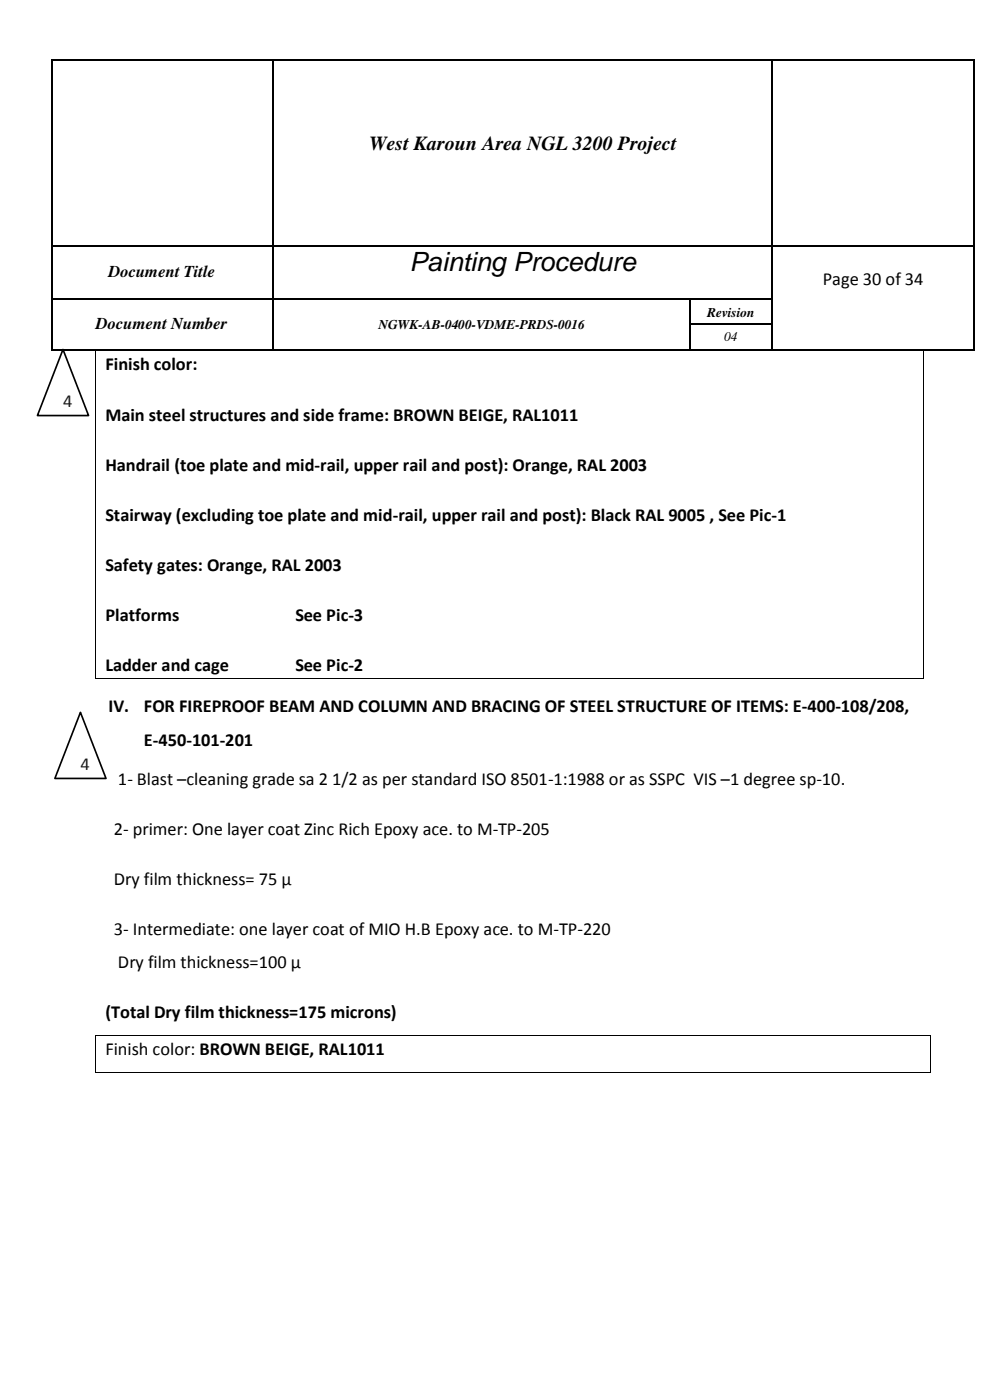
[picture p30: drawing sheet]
<svg xmlns="http://www.w3.org/2000/svg" width="210mm" height="297mm" viewBox="0 0 210 297" stroke-linecap="round" stroke-linejoin="round" font-family="sans-serif">
<defs><g id="words">
<text font-size="5.6" x="86.9" y="57.5">Painting Procedure</text>
<text font-size="4.2" x="78.3" y="31.8">West Karoun Area NGL 3200 Project</text>
<g font-size="3.9">
<text x="174.5" y="60.5">Page 30 of 34</text>
<text x="22.4" y="78.5">Finish color:</text>
<text x="22.4" y="89.2">Main steel structures and side frame: BROWN BEIGE, RAL1011</text>
<text x="22.4" y="99.8">Handrail (toe plate and mid-rail, upper rail and post): Orange, RAL 2003</text>
<text x="22.4" y="110.5">Stairway (excluding toe plate and mid-rail, upper rail and post): Black RAL 9005 , See Pic-1</text>
<text x="22.4" y="121.1">Safety gates: Orange, RAL 2003</text>
<text x="22.4" y="131.7">Platforms</text>
<text x="62.7" y="131.7">See Pic-3</text>
<text x="22.4" y="142.3">Ladder and cage</text>
<text x="62.7" y="142.3">See Pic-2</text>
<text x="23" y="151.1">IV.</text>
<text x="30.5" y="151.1">FOR FIREPROOF BEAM AND COLUMN AND BRACING OF STEEL STRUCTURE OF ITEMS: E-400-108/208,</text>
<text x="30.5" y="158.2">E-450-101-201</text>
<text x="25" y="166.4">1- Blast –cleaning grade sa 2 1/2 as per standard ISO 8501-1:1988 or as SSPC VIS –1 degree sp-10.</text>
<text x="24.1" y="177.1">2- primer: One layer coat Zinc Rich Epoxy ace. to M-TP-205</text>
<text x="24.1" y="187.7">Dry film thickness= 75 µ</text>
<text x="24.1" y="198.3">3- Intermediate: one layer coat of MIO H.B Epoxy ace. to M-TP-220</text>
<text x="25" y="205.4">Dry film thickness=100 µ</text>
<text x="22.4" y="216">(Total Dry film thickness=175 microns)</text>
<text x="22.4" y="223.7">Finish color: BROWN BEIGE, RAL1011</text>
</g>
<g font-size="3.9" fill="#1d1b11">
<text x="13.4" y="86.3">4</text>
<text x="17.1" y="163.3">4</text>
</g>
<g font-size="3.5">
<text x="23" y="58.8">Document Title</text>
<text x="20.3" y="69.8">Document Number</text>
</g>
<g font-size="2.8">
<text x="80.3" y="69.8">NGWK-AB-0400-VDME-PRDS-0016</text>
<text x="150" y="67.1">Revision</text>
<text x="153.6" y="72.4">04</text>
</g>
</g></defs>
<g fill="#000">
<path d="M10.9 12.5h.3v.3h-.3z" fill-rule="evenodd"/>
<path d="M10.9 12.5h.3v.3h-.3z" fill-rule="evenodd"/>
<path d="M57.8 12.5h.3v.3h-.3z" fill-rule="evenodd"/>
<path d="M163.7 12.5h.3v.3h-.3z" fill-rule="evenodd"/>
<path d="M206.5 12.5h.3v.3h-.3z" fill-rule="evenodd"/>
<path d="M206.5 12.5h.3v.3h-.3z" fill-rule="evenodd"/>
<path d="M10.9 52h.3v.3h-.3z" fill-rule="evenodd"/>
<path d="M57.8 52h.3v.3h-.3z" fill-rule="evenodd"/>
<path d="M163.7 52h.3v.3h-.3z" fill-rule="evenodd"/>
<path d="M206.5 52h.3v.3h-.3z" fill-rule="evenodd"/>
<path d="M10.9 63.3h.3v.3h-.3z" fill-rule="evenodd"/>
<path d="M10.9 68.6h.3v.4h-.3z" fill-rule="evenodd"/>
<path d="M10.9 74h.3v.3h-.3z" fill-rule="evenodd"/>
<path d="M10.9 74h.3v.3h-.3z" fill-rule="evenodd"/>
<path d="M20.3 74.3h.1v.2h-.1z" fill-rule="evenodd"/>
<path d="M20.3 74.3h.1v.2h-.1z" fill-rule="evenodd"/>
<path d="M57.8 63.3h.3v.3h-.3z" fill-rule="evenodd"/>
<path d="M57.8 68.6h.3v.4h-.3z" fill-rule="evenodd"/>
<path d="M57.8 74h.3v.3h-.3z" fill-rule="evenodd"/>
<path d="M146.2 63.3h.3v.3h-.3z" fill-rule="evenodd"/>
<path d="M146.2 68.6h.3v.4h-.3z" fill-rule="evenodd"/>
<path d="M146.2 74h.3v.3h-.3z" fill-rule="evenodd"/>
<path d="M163.7 63.3h.3v.3h-.3z" fill-rule="evenodd"/>
<path d="M163.7 68.6h.3v.4h-.3z" fill-rule="evenodd"/>
<path d="M163.7 74h.3v.3h-.3z" fill-rule="evenodd"/>
<path d="M195.8 74.3h.2v.2h-.2z" fill-rule="evenodd"/>
<path d="M195.8 74.3h.2v.2h-.2z" fill-rule="evenodd"/>
<path d="M206.5 63.3h.3v.3h-.3z" fill-rule="evenodd"/>
<path d="M206.5 68.6h.3v.4h-.3z" fill-rule="evenodd"/>
<path d="M206.5 74h.3v.3h-.3z" fill-rule="evenodd"/>
<path d="M206.5 74h.3v.3h-.3z" fill-rule="evenodd"/>
<path d="M20.3 143.8h.1v.2h-.1z" fill-rule="evenodd"/>
<path d="M20.3 143.8h.1v.2h-.1z" fill-rule="evenodd"/>
<path d="M195.8 143.8h.2v.2h-.2z" fill-rule="evenodd"/>
<path d="M195.8 143.8h.2v.2h-.2z" fill-rule="evenodd"/>
<path d="M20.3 219.5h.1v.2h-.1z" fill-rule="evenodd"/>
<path d="M20.3 219.5h.1v.2h-.1z" fill-rule="evenodd"/>
<path d="M197.2 219.5h.2v.2h-.2z" fill-rule="evenodd"/>
<path d="M197.2 219.5h.2v.2h-.2z" fill-rule="evenodd"/>
<path d="M20.3 227.5h.1v.2h-.1z" fill-rule="evenodd"/>
<path d="M20.3 227.5h.1v.2h-.1z" fill-rule="evenodd"/>
<path d="M197.2 227.5h.2v.2h-.2z" fill-rule="evenodd"/>
<path d="M197.2 227.5h.2v.2h-.2z" fill-rule="evenodd"/>
</g>
<g fill="none" stroke="#000" stroke-width=".34">
<path d="M11 12.8v39.2M11.2 12.7h46.6M58 12.8v39.2M58.1 12.7h105.6M163.8 12.8v39.2M164 12.7h42.5M206.6 12.8v39.2M11 52.3v11M11.2 52.1h46.6M58 52.3v11M58.1 52.1h105.6M163.8 52.3v11"/>
<path d="M164 52.1h42.5M206.6 52.3v11M11 63.6v5M11 69v5M11.2 63.5h46.6M11.2 74.2h46.6M58 63.6v5M58 69v5M58.1 63.5h88.1M58.1 74.2h88.1M146.3 63.6v5M146.3 69v5"/>
<path d="M146.5 63.5h17.2M146.5 68.8h17.2M146.5 74.2h17.2M163.8 63.6v5M163.8 69v5M164 74.2h42.5M206.6 63.6v5M206.6 69v5"/>
</g>
<path d="M20.4 74.5v69.3M20.4 74.4h175.4M195.9 74.5v69.3M20.4 143.9h175.4M20.4 219.7v7.8M20.4 219.6h176.8M197.3 219.7v7.8M20.4 227.6h176.8" fill="none" stroke="#000" stroke-width=".21"/>
<path d="M13.4 74.1l5.4 14.1h-10.9zM17.1 151.1l5.4 14h-10.9z" fill="none" stroke="#000" stroke-width=".35"/>
<use href="#words"/>
</svg>
